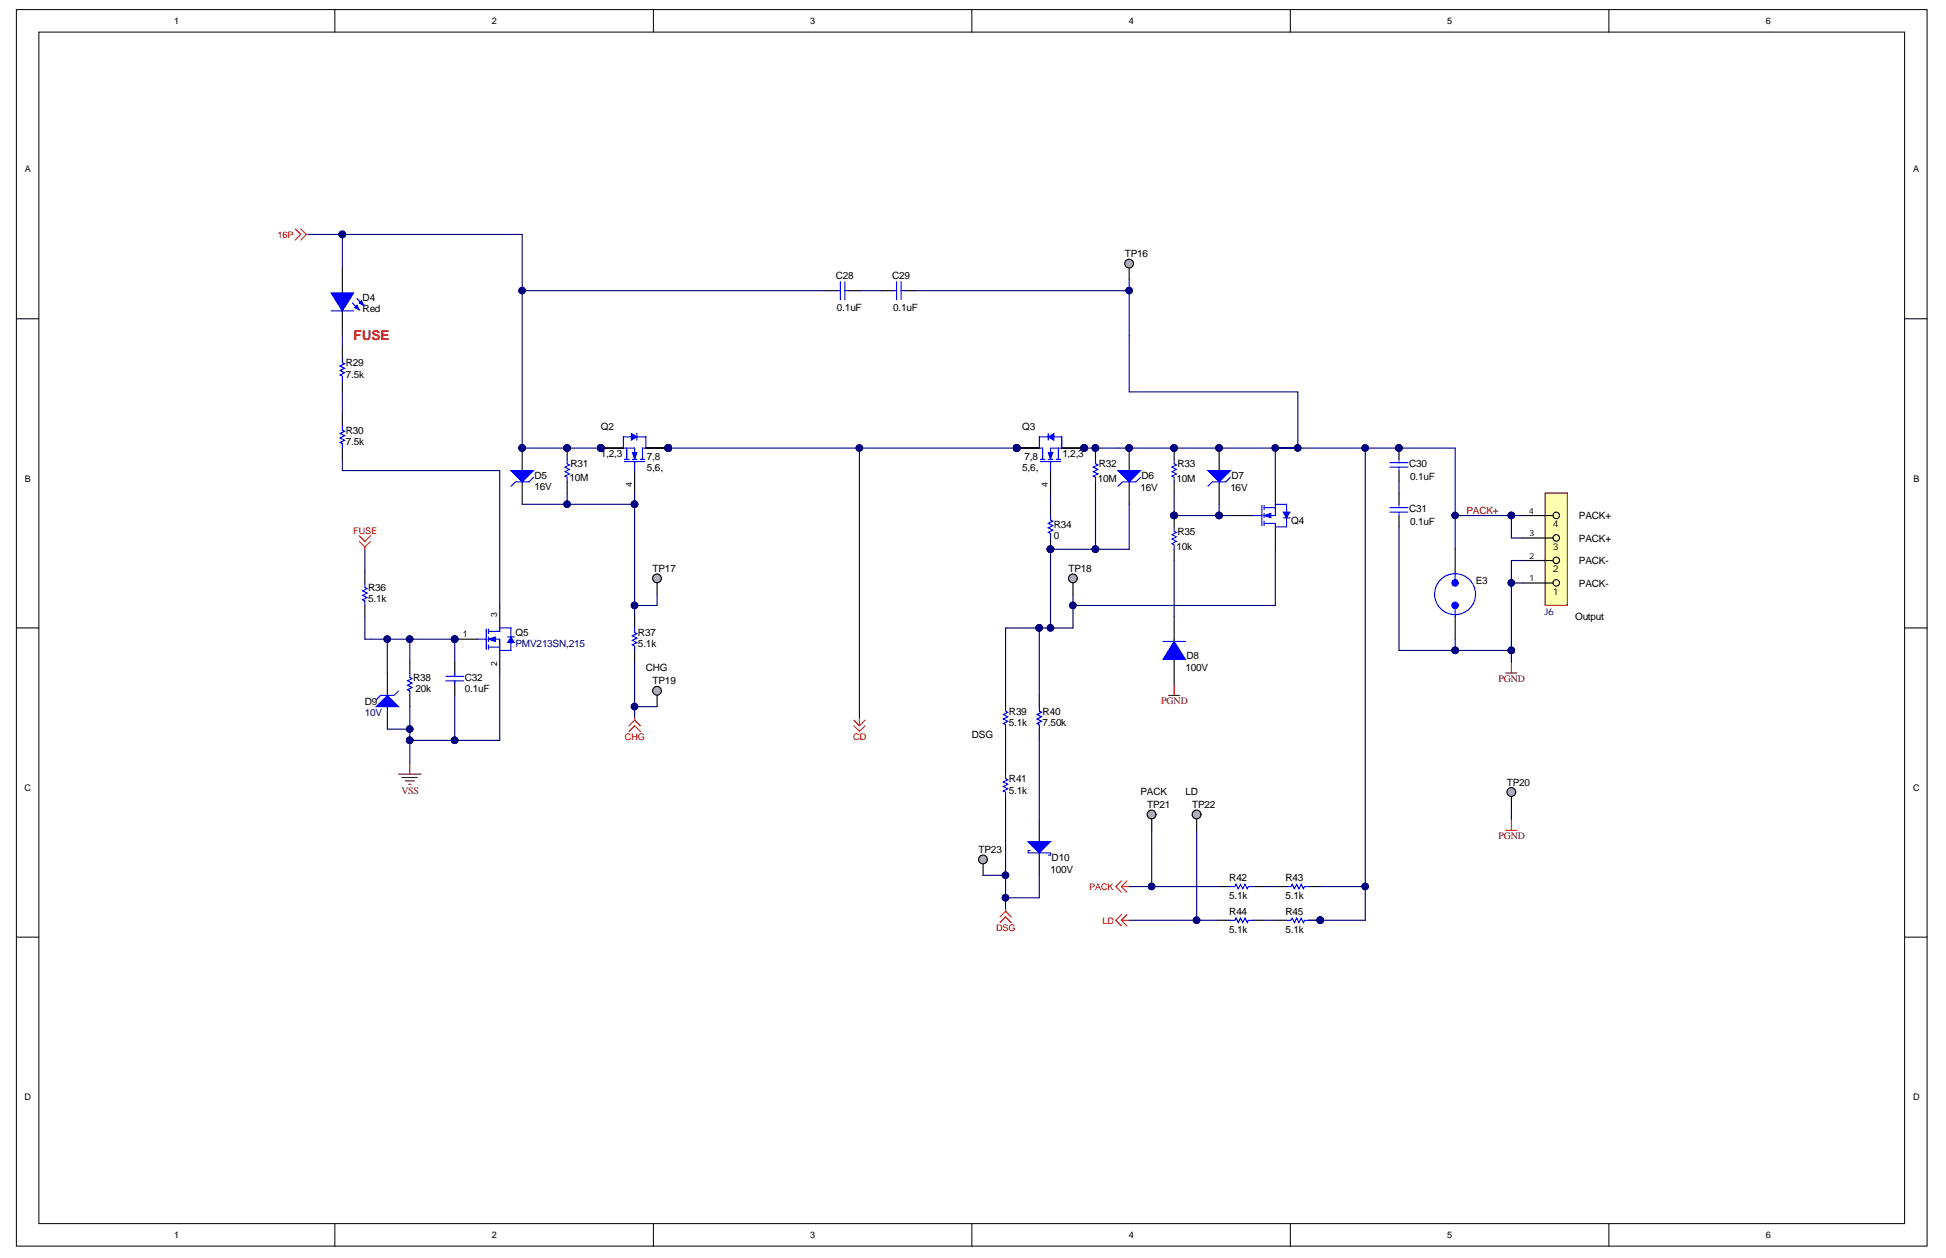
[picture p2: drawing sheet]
<svg xmlns="http://www.w3.org/2000/svg" width="432mm" height="279mm" viewBox="0 0 432 279" stroke-linecap="round" stroke-linejoin="round" font-family="sans-serif">
<defs><g id="words">
<text font-size="3" fill="#f00" x="78.5" y="75.5">FUSE</text>
<g font-size="2.2">
<text x="249.6" y="57.1">TP16</text>
<text x="185.5" y="61.8">C28</text>
<text x="197.9" y="61.8">C29</text>
<text x="80.5" y="69.3">Red</text>
<text x="80.5" y="66.8">D4</text>
<text x="185.7" y="69">0.1uF</text>
<text x="198.2" y="69">0.1uF</text>
<text x="76.7" y="83.7">7.5k</text>
<text x="76.7" y="81.3">R29</text>
<text x="133.3" y="95.5">Q2</text>
<text x="226.8" y="95.5">Q3</text>
<text x="76.7" y="98.7">7.5k</text>
<text x="76.7" y="96.2">R30</text>
<text x="133.3" y="101.5">1,2,3</text>
<text x="143.6" y="102">7,8</text>
<text x="227.3" y="102">7,8</text>
<text x="235.7" y="101.5">1,2,3</text>
<text x="118.6" y="106.2">D5</text>
<text x="126.4" y="106.7">10M</text>
<text x="126.6" y="103.7">R31</text>
<text x="143.6" y="104.4">5,6,</text>
<text x="226.8" y="104.4">5,6,</text>
<text x="243.6" y="106.9">10M</text>
<text x="243.8" y="103.7">R32</text>
<text x="253.3" y="106.2">D6</text>
<text x="261" y="106.9">10M</text>
<text x="261.3" y="103.7">R33</text>
<text x="273.3" y="106.2">D7</text>
<text x="312.7" y="103.7">C30</text>
<text x="312.9" y="106.4">0.1uF</text>
<text x="118.6" y="108.7">16V</text>
<text x="253.1" y="108.9">16V</text>
<text x="273" y="108.9">16V</text>
<text x="312.7" y="113.7">C31</text>
<text x="233.9" y="119.7">0</text>
<text x="233.9" y="117.2">R34</text>
<text x="261.3" y="118.7">R35</text>
<text x="286.5" y="116.2">Q4</text>
<text x="312.9" y="116.4">0.1uF</text>
<text x="350.3" y="115.2">PACK+</text>
<text x="261" y="121.9">10k</text>
<text x="350.3" y="125.1">PACK-</text>
<text x="350.3" y="120.2">PACK+</text>
<text x="81.7" y="131.1">R36</text>
<text x="144.8" y="126.9">TP17</text>
<text x="237.1" y="126.9">TP18</text>
<text x="327.5" y="129.6">E3</text>
<text x="350.3" y="130.1">PACK-</text>
<text x="81.7" y="133.6">5.1k</text>
<text x="349.5" y="137.6">Output</text>
<text x="114.4" y="141.1">Q5</text>
<text x="141.6" y="143.6">5.1k</text>
<text x="141.6" y="141.1">R37</text>
<text x="143.3" y="148.8">CHG</text>
<text x="263" y="148.8">100V</text>
<text x="263.3" y="146.1">D8</text>
<text x="91.7" y="151.1">R38</text>
<text x="92.2" y="153.6">20k</text>
<text x="103.2" y="153.6">0.1uF</text>
<text x="103.2" y="151.1">C32</text>
<text x="144.8" y="151.8">TP19</text>
<text x="81" y="156.3">D9</text>
<text x="223.9" y="161.1">5.1k</text>
<text x="223.9" y="158.6">R39</text>
<text x="231.4" y="161.1">7.50k</text>
<text x="231.4" y="158.6">R40</text>
<text x="215.6" y="163.8">DSG</text>
<text x="223.9" y="173.5">R41</text>
<text x="223.9" y="176">5.1k</text>
<text x="253.1" y="176.3">PACK</text>
<text x="254.6" y="179.3">TP21</text>
<text x="263" y="176.3">LD</text>
<text x="264.5" y="179.3">TP22</text>
<text x="334.4" y="174.3">TP20</text>
<text x="217.1" y="189.2">TP23</text>
<text x="233.4" y="191">D10</text>
<text x="233.1" y="193.7">100V</text>
<text x="272.8" y="195.5">R42</text>
<text x="285.2" y="195.5">R43</text>
<text x="272.8" y="199.5">5.1k</text>
<text x="272.8" y="203">R44</text>
<text x="285.2" y="199.5">5.1k</text>
<text x="285.2" y="203">R45</text>
<text x="272.8" y="206.9">5.1k</text>
<text x="285.2" y="206.9">5.1k</text>
</g>
<g font-size="2.2" fill="#800000">
<text x="325.4" y="113.9">PACK+</text>
<text x="332.5" y="151.2">PGND</text>
<text x="257.6" y="156.2">PGND</text>
<text x="89.1" y="176.2">VSS</text>
<text x="332.5" y="186.1">PGND</text>
</g>
<g font-size="2.2" fill="#000080">
<text x="114.4" y="143.6">PMV213SN,215</text>
<text x="81" y="158.8">10V</text>
</g>
<g font-size="2.1">
<text x="344.6" y="116.9">4</text>
<text x="344.6" y="121.9">3</text>
<text x="344.6" y="131.9">1</text>
<text x="344.6" y="126.9">2</text>
</g>
<text font-size="2.1" fill="#000080" x="342.6" y="136.4">J6</text>
<g font-size="2">
<text x="38.6" y="5.3">1</text>
<text x="109.2" y="5.3">2</text>
<text x="179.8" y="5.3">3</text>
<text x="250.5" y="5.3">4</text>
<text x="321.1" y="5.3">5</text>
<text x="391.8" y="5.3">6</text>
<text x="5.5" y="38.3">A</text>
<text x="424.5" y="38.3">A</text>
<text x="5.5" y="106.8">B</text>
<text x="424.6" y="106.8">B</text>
<text x="102.7" y="141.4">1</text>
<text x="5.5" y="175.4">C</text>
<text x="424.5" y="175.4">C</text>
<text x="5.5" y="244">D</text>
<text x="424.5" y="244">D</text>
<text x="38.6" y="274.7">1</text>
<text x="109.2" y="274.7">2</text>
<text x="179.8" y="274.7">3</text>
<text x="250.5" y="274.7">4</text>
<text x="321.1" y="274.7">5</text>
<text x="391.8" y="274.7">6</text>
</g>
<g font-size="2" fill="#f00">
<text x="61.6" y="52.8">16P</text>
<text x="78.4" y="118.4">FUSE</text>
<text x="138.7" y="164.1">CHG</text>
<text x="189.3" y="164.1">CD</text>
<text x="241.7" y="197.5">PACK</text>
<text x="221" y="206.5">DSG</text>
<text x="244.6" y="205">LD</text>
</g>
<g font-size="1.9">
<text x="140.2" y="107.9" transform="rotate(-90 140.2 107.9)">4</text>
<text x="232.5" y="107.9" transform="rotate(-90 232.5 107.9)">4</text>
<text x="339.3" y="114">4</text>
<text x="339.3" y="119">3</text>
<text x="339.3" y="124">2</text>
<text x="339.3" y="129">1</text>
<text x="110.3" y="136.8" transform="rotate(-90 110.3 136.8)">3</text>
<text x="110.3" y="147.8" transform="rotate(-90 110.3 147.8)">2</text>
</g>
</g></defs>
<g fill="#fff" stroke="#000" stroke-width=".22">
<path d="M3.6 2.1h424v274.3h-424z"/>
<path d="M8.6 7.1h414v264.3h-414z"/>
</g>
<g fill="none" stroke="#000" stroke-width=".22">
<path d="M74.3 2.1v5M145 2.1v5M215.6 2.1v5M286.3 2.1v5M357 2.1v5M3.6 70.7h5M422.7 70.7h5M3.6 139.3h5M422.7 139.3h5M3.6 207.9h5M422.7 207.9h5M74.3 271.5v5"/>
<path d="M145 271.5v5M215.6 271.5v5M286.3 271.5v5M357 271.5v5"/>
</g>
<path d="M259.3 154.3h2.5M260.5 151.8v2.5M88.4 171.7h5M89.2 172.5h3.5M89.9 173.2h2M90.7 174h.5M90.9 169.2v2.5" fill="none" stroke="#800000" stroke-width=".25"/>
<path d="M76 59.5v5.5M76 69v5.5" fill="none" stroke="#000" stroke-width=".25"/>
<path d="M78.2 67.2l1.5 1.5M79.2 66.2l1.5 1.5" fill="none" stroke="#00f" stroke-width=".25"/>
<path d="M78.7 68.2l.5-.5 .5 1z" fill="#00f"/>
<path d="M78.7 68.2l.5-.5 .5 1z" fill="none" stroke="#00f" stroke-width=".25"/>
<path d="M79.7 67.2l.5-.5 .5 1z" fill="#00f"/>
<path d="M79.7 67.2l.5-.5 .5 1z" fill="none" stroke="#00f" stroke-width=".25"/>
<path d="M73.5 65h5l-2.5 4z" fill="#00f"/>
<path d="M73.5 65h5l-2.5 4zM73.5 69h5M125.9 101.9v1l.5 .2-1 .5 1 .5-1 .5 1 .5-1 .5 .5 .3v1M243.1 101.9v1l.5 .2-1 .5 1 .5-1 .5 1 .5-1 .5 .5 .3v1M260.5 116.9v.9l.5 .3-1 .5 1 .5-1 .5 1 .5-1 .5 .5 .2v1M81 129.3v1l.5 .3-1 .5 1 .5-1 .5 1 .5-1 .5 .5 .2v1M140.8 139.3v1l.5 .2-1 .5 1 .5-1 .5 1 .5-1 .5 .5 .3v1M90.9 149.3v1l.5 .2-1 .5 1 .5-1 .5 1 .5-1 .5 .5 .3v1" fill="none" stroke="#00f" stroke-width=".25"/>
<g fill="none" stroke="#000" stroke-width=".25">
<path d="M115.9 99.4v5M125.9 99.4v2.5M243.1 99.4v2.5M115.9 106.9v5M125.9 106.9v2.5M243.1 106.9v2.5M260.5 114.4v2.5M81 126.8v2.5M81 134.3v2.5M140.8 136.8v2.5M260.5 121.8v2.5M90.9 146.8v2.5"/>
<path d="M90.9 154.3v2.5M140.8 144.3v2.5"/>
</g>
<g fill="#000080" stroke="#000080" stroke-width=".22">
<circle cx="260.5" cy="114.3" r=".72"/>
<circle cx="243.1" cy="99.4" r=".72"/>
<circle cx="125.8" cy="99.4" r=".72"/>
<circle cx="115.8" cy="64.5" r=".72"/>
<circle cx="270.5" cy="114.3" r=".72"/>
<circle cx="250.5" cy="99.4" r=".72"/>
<circle cx="260.5" cy="99.4" r=".72"/>
<circle cx="283" cy="99.4" r=".72"/>
<circle cx="288" cy="99.4" r=".72"/>
<circle cx="270.5" cy="99.4" r=".72"/>
<circle cx="238.1" cy="134.3" r=".72"/>
<circle cx="243.1" cy="121.8" r=".72"/>
<circle cx="233.1" cy="121.8" r=".72"/>
<circle cx="125.8" cy="111.8" r=".72"/>
<circle cx="140.8" cy="111.8" r=".72"/>
<circle cx="140.8" cy="134.3" r=".72"/>
<circle cx="148.3" cy="99.4" r=".72"/>
<circle cx="190.7" cy="99.4" r=".72"/>
<circle cx="225.6" cy="99.4" r=".72"/>
<circle cx="115.8" cy="99.4" r=".72"/>
<circle cx="90.9" cy="161.7" r=".72"/>
<circle cx="90.9" cy="164.2" r=".72"/>
<circle cx="133.3" cy="99.4" r=".72"/>
<circle cx="100.9" cy="164.2" r=".72"/>
<circle cx="100.9" cy="141.8" r=".72"/>
<circle cx="140.8" cy="156.7" r=".72"/>
<circle cx="240.6" cy="99.4" r=".72"/>
<circle cx="90.9" cy="141.8" r=".72"/>
</g>
<g fill="none" stroke="#000080" stroke-width=".25">
<path d="M110.9 52h5v47.4h17.4M115.9 64.5h67.3M190.7 64.5h5M148.3 99.4h77.3M240.6 99.4h47.4h-5v7.5M76 101.9v2.5h34.9v29.9M125.9 109.4v2.5h14.9M140.8 111.9v24.9M140.8 109.4v2.5M243.1 109.4v12.4M260.5 109.4v5h12.5M270.5 111.9v2.5"/>
<path d="M233.1 121.8h17.5M283 121.8v12.5h-44.9v5M90.9 156.8v7.4M90.9 141.8v5M100.9 141.8v5M100.9 154.3v9.9M140.8 146.8v12.4"/>
</g>
<path d="M113.4 104.4h5l-2.5 2.5z" fill="#00f"/>
<path d="M113.4 104.4h5l-2.5 2.5zM118.4 105.9l-1 1h-3l-1 1" fill="none" stroke="#00f" stroke-width=".25"/>
<g fill="#000080" stroke="#000080" stroke-width=".22">
<circle cx="115.8" cy="99.4" r=".72"/>
<circle cx="125.8" cy="111.8" r=".72"/>
</g>
<path d="M115.9 111.9h10" fill="none" stroke="#000080" stroke-width=".25"/>
<circle cx="145.8" cy="128.3" r=".97" fill="#b2acb0" stroke="#000" stroke-width=".25"/>
<path d="M145.8 129.3v2.5" fill="none" stroke="#000" stroke-width=".25"/>
<circle cx="238.1" cy="128.3" r=".97" fill="#b2acb0" stroke="#000" stroke-width=".25"/>
<path d="M238.1 129.3v2.5" fill="none" stroke="#000" stroke-width=".25"/>
<circle cx="250.5" cy="58.5" r=".97" fill="#b2acb0" stroke="#000" stroke-width=".25"/>
<path d="M250.6 59.5v2.5M270.5 99.4v5M233.1 111.9v2.5M233.1 119.3v2.5M270.5 106.9v5" fill="none" stroke="#000" stroke-width=".25"/>
<path d="M250.6 62v2.5M233.1 109.4v2.5M250.6 111.9v9.9M145.8 131.8v2.5h-5M238.1 131.8v2.5" fill="none" stroke="#000080" stroke-width=".25"/>
<g fill="#000080" stroke="#000080" stroke-width=".22">
<circle cx="250.5" cy="64.5" r=".72"/>
<circle cx="238.1" cy="134.3" r=".72"/>
<circle cx="140.8" cy="134.3" r=".72"/>
<circle cx="233.1" cy="121.8" r=".72"/>
<circle cx="270.5" cy="99.4" r=".72"/>
</g>
<path d="M233.1 114.4v1l.5 .2-1 .5 1 .5-1 .5 1 .5-1 .5 .5 .2v1" fill="none" stroke="#00f" stroke-width=".25"/>
<path d="M268 104.4h5l-2.5 2.5z" fill="#00f"/>
<path d="M268 104.4h5l-2.5 2.5zM273 105.9l-1 1h-3l-1 1" fill="none" stroke="#00f" stroke-width=".25"/>
<g fill="#000080" stroke="#000080" stroke-width=".22">
<circle cx="270.5" cy="99.4" r=".72"/>
<circle cx="250.5" cy="99.4" r=".72"/>
</g>
<path d="M250.6 99.4v5M250.6 106.9v5" fill="none" stroke="#000" stroke-width=".25"/>
<path d="M248.1 104.4h5l-2.5 2.5z" fill="#00f"/>
<path d="M248.1 104.4h5l-2.5 2.5zM253.1 105.9l-1 1h-3l-1 1" fill="none" stroke="#00f" stroke-width=".25"/>
<circle cx="250.5" cy="99.4" r=".72" fill="#000080" stroke="#000080" stroke-width=".22"/>
<circle cx="145.8" cy="153.2" r=".97" fill="#b2acb0" stroke="#000" stroke-width=".25"/>
<path d="M260.5 136.8v15M145.8 154.3v2.5" fill="none" stroke="#000" stroke-width=".25"/>
<path d="M260.5 124.3v12.5" fill="none" stroke="#000080" stroke-width=".25"/>
<path d="M260.5 142.3l2.5 4h-5z" fill="#00f"/>
<g fill="none" stroke="#00f" stroke-width=".25">
<path d="M322.9 126.8v2.5M322.9 134.3v2.5M258 142.3h5M260.5 142.3l2.5 4h-5z"/>
<circle cx="322.9" cy="131.8" r="4.5"/>
</g>
<path d="M334.1 149.3h2.5M335.4 146.8v2.5" fill="none" stroke="#800000" stroke-width=".25"/>
<path d="M322.9 121.8v5M322.9 136.8v5" fill="none" stroke="#000" stroke-width=".25"/>
<g fill="#00f" stroke="#00f" stroke-width=".22">
<circle cx="322.9" cy="134.3" r=".72"/>
<circle cx="322.9" cy="129.3" r=".72"/>
</g>
<path d="M203.2 64.5h47.4v22.4h37.4v12.5h34.9v22.4M190.7 99.4v59.8M302.9 99.4v104.7M310.4 106.9v2.5M310.4 116.9v27.4h25M322.9 114.4h12.5M335.4 124.3v20M140.8 156.8h5M322.9 141.8v2.5M335.4 144.3v2.5" fill="none" stroke="#000080" stroke-width=".25"/>
<g fill="#000080" stroke="#000080" stroke-width=".22">
<circle cx="322.9" cy="144.3" r=".72"/>
<circle cx="322.9" cy="114.3" r=".72"/>
<circle cx="335.3" cy="144.3" r=".72"/>
<circle cx="335.3" cy="114.3" r=".72"/>
<circle cx="288" cy="99.4" r=".72"/>
<circle cx="302.9" cy="99.4" r=".72"/>
<circle cx="310.4" cy="99.4" r=".72"/>
<circle cx="335.3" cy="129.3" r=".72"/>
<circle cx="302.9" cy="196.6" r=".72"/>
<circle cx="140.8" cy="156.7" r=".72"/>
<circle cx="250.5" cy="64.5" r=".72"/>
<circle cx="190.7" cy="99.4" r=".72"/>
</g>
<path d="M79.7 118.8l1.3 1.3 1.2-1.3M79.7 120.1l1.3 1.2M81 121.3v.5M82.2 120.1l-1.2 1.2M140.8 159.7l-1.2 1.3M140.8 159.7l1.3 1.3M140.8 159.2v.5M189.5 159.7l1.2 1.3M190.7 159.2v1.8M191.9 159.7l-1.2 1.3M139.6 162.2l1.2-1.2 1.3 1.2M189.5 161l1.2 1.2 1.2-1.2" fill="none" stroke="#f00" stroke-width=".25"/>
<circle cx="335.3" cy="175.7" r=".97" fill="#b2acb0" stroke="#000" stroke-width=".25"/>
<path d="M183.2 64.5h2.5M188.2 64.5h2.5M195.7 64.5h2.5M200.7 64.5h2.5M260.5 99.4v2.5M260.5 106.9v2.5M273 114.4h5M100.9 146.8v2.5M100.9 151.8v2.5M335.4 176.7v2.5" fill="none" stroke="#000" stroke-width=".25"/>
<path d="M334.1 184.2h2.5M335.4 181.7v2.5" fill="none" stroke="#800000" stroke-width=".25"/>
<path d="M76 74.5v2.4M76 86.9v5M81 121.8v5M335.4 179.2v2.5" fill="none" stroke="#000080" stroke-width=".25"/>
<circle cx="260.5" cy="99.4" r=".72" fill="#000080" stroke="#000080" stroke-width=".22"/>
<g fill="none" stroke="#00f" stroke-width=".25">
<path d="M185.7 64.5h.8M186.5 62.5v4M187.5 62.5v4M187.5 64.5h.7M198.2 64.5h.7M198.9 62.5v4M199.9 64.5h.8M199.9 62.5v4M260.5 101.9v1l.5 .2-1 .5 1 .5-1 .5 1 .5-1 .5 .5 .3v1M278 114.4h2M280 112.1v4.5M280.5 116.1h2.5"/>
<path d="M280.5 112.6h2.5M280.5 112.1v1M280.5 113.9v1M280.5 115.6v1M283 111.9v2.5h-2.5M98.9 151h4M98.9 150h4M100.9 149.3v.7M100.9 151v.8"/>
</g>
<path d="M280.5 114.4l1.5-.5v1z" fill="#00f"/>
<path d="M280.5 114.4l1.5-.5v1z" fill="none" stroke="#00f" stroke-width=".22"/>
<path d="M283 116.1v.8" fill="none" stroke="#00f" stroke-width=".25"/>
<path d="M283 106.9v5M283 116.9v4.9" fill="none" stroke="#000" stroke-width=".25"/>
<path d="M284.7 113.6h1.5l-.7 1.3z" fill="#00f"/>
<path d="M284.7 113.6h1.5l-.7 1.3z" fill="none" stroke="#00f" stroke-width=".22"/>
<path d="M283 111.9h2.5v1.7M284.7 114.9h1.5M285.5 114.9v2h-2.5" fill="none" stroke="#00f" stroke-width=".25"/>
<path d="M85.9 141.8v7.5" fill="none" stroke="#000080" stroke-width=".25"/>
<circle cx="85.9" cy="141.8" r=".72" fill="#000080" stroke="#000080" stroke-width=".22"/>
<path d="M85.9 149.3v5M85.9 156.8v4.9" fill="none" stroke="#000" stroke-width=".25"/>
<path d="M83.4 156.8l2.5-2.5 2.5 2.5z" fill="#00f"/>
<path d="M83.4 156.8l2.5-2.5 2.5 2.5zM88.4 153.3l-1 1h-3l-1 1" fill="none" stroke="#00f" stroke-width=".25"/>
<path d="M342.8 109.4h5v24.9h-5z" fill="#ffffb0" stroke="#800000" stroke-width=".25"/>
<g fill="none" stroke="#000" stroke-width=".25">
<path d="M76 76.9v2.5M76 84.4v2.5M76 91.9v2.5M76 99.4v2.5M310.4 99.4v2.5M310.4 104.4v2.5M310.4 109.4v2.5M310.4 114.4v2.5M337.9 119.3h6.7M337.9 114.4h6.7M337.9 129.3h6.7M337.9 124.3h6.7"/>
<path d="M100.9 141.8h5"/>
<circle cx="345.3" cy="114.3" r=".72"/>
<circle cx="345.3" cy="119.3" r=".72"/>
<circle cx="345.3" cy="124.3" r=".72"/>
<circle cx="345.3" cy="129.3" r=".72"/>
</g>
<path d="M337.9 114.4h-2.5v4.9h2.5M81 136.8v5h19.9M335.4 124.3h2.5M335.4 129.3h2.5" fill="none" stroke="#000080" stroke-width=".25"/>
<g fill="#000080" stroke="#000080" stroke-width=".22">
<circle cx="335.3" cy="114.3" r=".72"/>
<circle cx="335.3" cy="129.3" r=".72"/>
<circle cx="100.9" cy="141.8" r=".72"/>
<circle cx="90.9" cy="141.8" r=".72"/>
<circle cx="85.9" cy="141.8" r=".72"/>
<circle cx="310.4" cy="99.4" r=".72"/>
</g>
<g fill="none" stroke="#00f" stroke-width=".25">
<path d="M76 79.4v1l.5 .3-1 .5 1 .5-1 .5 1 .5-1 .5 .5 .2v1M76 94.4v1l.5 .3-1 .5 1 .5-1 .4 1 .5-1 .5 .5 .3v1M308.4 103.6h4M308.4 102.6h4M308.4 113.6h4M308.4 112.6h4M310.4 101.9v.7M310.4 103.6v.8M310.4 111.9v.7M310.4 113.6v.8M107.9 139.5v4.5M108.4 139.5v1"/>
<path d="M105.9 141.8h2M108.4 140h2.5M108.4 141.8h2.5v2.5M108.4 143.5h2.5M108.4 141.3v1M108.4 143v1"/>
</g>
<path d="M108.4 141.8l1.5-.5v1z" fill="#00f"/>
<path d="M108.4 141.8l1.5-.5v1z" fill="none" stroke="#00f" stroke-width=".22"/>
<path d="M110.9 139.3v.7" fill="none" stroke="#00f" stroke-width=".25"/>
<path d="M110.9 134.3v5M110.9 144.3v5" fill="none" stroke="#000" stroke-width=".25"/>
<path d="M113.4 141.3l.7 1.2h-1.5z" fill="#00f"/>
<path d="M113.4 141.3l.7 1.2h-1.5z" fill="none" stroke="#00f" stroke-width=".22"/>
<path d="M231.4 99.4v2.5M234.8 99.4v2.5M235.6 99.4h-2.5v2.5M230.9 102.4h4.4M230.9 101.9h1M232.6 101.9h1M233.1 102.4v2M234.4 101.9h.9M110.9 139.3h2.5v2M112.6 141.3h1.5M113.4 142.5v1.8h-2.5" fill="none" stroke="#00f" stroke-width=".25"/>
<g fill="#000080" stroke="#000080" stroke-width=".22">
<circle cx="100.9" cy="141.8" r=".72"/>
<circle cx="225.6" cy="99.4" r=".72"/>
<circle cx="240.6" cy="99.4" r=".72"/>
</g>
<path d="M225.6 99.4h5M235.6 99.4h5M233.1 104.4v5" fill="none" stroke="#000" stroke-width=".25"/>
<path d="M232.6 100.4h1l-.5 1.5z" fill="#00f"/>
<path d="M232.6 100.4h1l-.5 1.5z" fill="none" stroke="#00f" stroke-width=".22"/>
<path d="M230.6 99.4h.8" fill="none" stroke="#00f" stroke-width=".25"/>
<path d="M225.6 99.4h5M235.6 99.4h5" fill="none" stroke="#000" stroke-width=".25"/>
<g fill="#000080" stroke="#000080" stroke-width=".22">
<circle cx="240.6" cy="99.4" r=".72"/>
<circle cx="225.6" cy="99.4" r=".72"/>
</g>
<path d="M232.6 96.9l1.3-.7v1.4z" fill="#00f"/>
<path d="M232.6 96.9l1.3-.7v1.4z" fill="none" stroke="#00f" stroke-width=".22"/>
<path d="M138.3 99.4h2.5v2.5M139.1 99.4v2.5M142.6 99.4v2.5M232.6 96.2v1.4M232.6 96.9h-2v2.5M233.9 96.9h1.7v2.5M138.6 102.4h4.5M138.6 101.9h1M140.3 101.9h1M140.8 102.4v2M142.1 101.9h1" fill="none" stroke="#00f" stroke-width=".25"/>
<path d="M133.3 99.4h5M143.3 99.4h5M225.6 99.4h5M140.8 104.4v5" fill="none" stroke="#000" stroke-width=".25"/>
<g fill="#000080" stroke="#000080" stroke-width=".22">
<circle cx="225.6" cy="99.4" r=".72"/>
<circle cx="240.6" cy="99.4" r=".72"/>
<circle cx="148.3" cy="99.4" r=".72"/>
<circle cx="133.3" cy="99.4" r=".72"/>
</g>
<path d="M140.3 100.4h1l-.5 1.5z" fill="#00f"/>
<path d="M140.3 100.4h1l-.5 1.5z" fill="none" stroke="#00f" stroke-width=".22"/>
<path d="M142.6 99.4h.7" fill="none" stroke="#00f" stroke-width=".25"/>
<path d="M133.3 99.4h5M143.3 99.4h5" fill="none" stroke="#000" stroke-width=".25"/>
<g fill="#000080" stroke="#000080" stroke-width=".22">
<circle cx="133.3" cy="99.4" r=".72"/>
<circle cx="148.3" cy="99.4" r=".72"/>
</g>
<path d="M140.1 96.2l1.2 .7-1.2 .7z" fill="#00f"/>
<path d="M140.1 96.2l1.2 .7-1.2 .7z" fill="none" stroke="#00f" stroke-width=".22"/>
<path d="M140.1 96.9h-1.8v2.5M141.3 96.2v1.4M141.3 96.9h2v2.5" fill="none" stroke="#00f" stroke-width=".25"/>
<path d="M143.3 99.4h5" fill="none" stroke="#000" stroke-width=".25"/>
<g fill="#000080" stroke="#000080" stroke-width=".22">
<circle cx="148.3" cy="99.4" r=".72"/>
<circle cx="133.3" cy="99.4" r=".72"/>
</g>
<circle cx="265.5" cy="180.7" r=".97" fill="#b2acb0" stroke="#000" stroke-width=".25"/>
<path d="M265.5 181.7v2.5" fill="none" stroke="#000" stroke-width=".25"/>
<circle cx="255.5" cy="180.7" r=".97" fill="#b2acb0" stroke="#000" stroke-width=".25"/>
<path d="M255.6 181.7v2.5" fill="none" stroke="#000" stroke-width=".25"/>
<circle cx="218.1" cy="190.6" r=".97" fill="#b2acb0" stroke="#000" stroke-width=".25"/>
<path d="M230.6 154.3v2.5M230.6 161.7v2.5M218.1 191.7v2.5M230.6 181.7v5M230.6 189.2v5" fill="none" stroke="#000" stroke-width=".25"/>
<path d="M248.8 196.7l1.3 1.2M248.8 195.4l-1.2 1.3 1.2 1.2M248.8 196.7h1.8M250.1 195.4l-1.3 1.3M221.9 204.6l1.2-1.2 1.3 1.2M223.1 202.1l-1.2 1.3M223.1 202.1l1.3 1.3M223.1 201.6v.5M248.8 204.1l1.3 1.3M248.8 202.9l-1.2 1.2 1.2 1.3M248.8 204.1h1.8M250.1 202.9l-1.3 1.2" fill="none" stroke="#f00" stroke-width=".25"/>
<path d="M250.6 196.7h19.9M255.6 184.2v12.5M265.5 184.2v19.9M250.6 204.1h19.9" fill="none" stroke="#000080" stroke-width=".25"/>
<g fill="#000080" stroke="#000080" stroke-width=".22">
<circle cx="265.5" cy="204.1" r=".72"/>
<circle cx="255.5" cy="196.6" r=".72"/>
</g>
<path d="M230.6 156.8v1l.5 .2-1 .5 1 .5-1 .5 1 .5-1 .5 .5 .2v1" fill="none" stroke="#00f" stroke-width=".25"/>
<path d="M228.1 186.7h5l-2.5 2.5z" fill="#00f"/>
<path d="M223.1 156.8v1l.5 .2-1 .5 1 .5-1 .5 1 .5-1 .5 .5 .2v1M223.1 171.7v1l.5 .3-1 .5 1 .5-1 .5 1 .5-1 .5 .5 .2v1M228.1 186.7h5l-2.5 2.5zM228.6 188.7h-.5v.5h5v.5h-.5M273 196.7h1l.3-.5 .5 1 .5-1 .5 1 .5-1 .5 1 .2-.5h1M285.5 196.7h1l.2-.5 .5 1 .5-1 .5 1 .5-1 .5 1 .3-.5h1M273 204.1h1l.3-.5 .5 1 .5-1 .5 1 .5-1 .5 1 .2-.5h1M285.5 204.1h1l.2-.5 .5 1 .5-1 .5 1 .5-1 .5 1 .3-.5h1" fill="none" stroke="#00f" stroke-width=".25"/>
<path d="M223.1 154.3v2.5M223.1 161.7v2.5M223.1 169.2v2.5M223.1 176.7v2.5M270.5 196.7h2.5M278 196.7h2.5M283 196.7h2.5M290.5 196.7h2.5M270.5 204.1h2.5M278 204.1h2.5M283 204.1h2.5M290.5 204.1h2.5" fill="none" stroke="#000" stroke-width=".25"/>
<g fill="#000080" stroke="#000080" stroke-width=".22">
<circle cx="292.9" cy="204.1" r=".72"/>
<circle cx="223.1" cy="199.1" r=".72"/>
<circle cx="223.1" cy="194.1" r=".72"/>
<circle cx="302.9" cy="196.6" r=".72"/>
<circle cx="233.1" cy="121.8" r=".72"/>
<circle cx="233.1" cy="139.3" r=".72"/>
<circle cx="230.6" cy="139.3" r=".72"/>
<circle cx="100.9" cy="164.2" r=".72"/>
<circle cx="90.9" cy="161.7" r=".72"/>
<circle cx="90.9" cy="164.2" r=".72"/>
<circle cx="75.9" cy="52" r=".72"/>
</g>
<g fill="none" stroke="#000080" stroke-width=".25">
<path d="M68.5 52h42.4M76 52v7.5M230.6 139.3h-7.5v15M230.6 139.3v15M233.1 121.8v17.5h-2.5M233.1 139.3h5M110.9 149.3v14.9h-20v5M85.9 161.7h5M223.1 179.2v22.4M223.1 164.2v5M230.6 164.2v17.5M218.1 194.2h5"/>
<path d="M230.6 194.2v4.9h-7.5M280.5 196.7h2.5M293 196.7h9.9M280.5 204.1h2.5M290.5 204.1h12.4"/>
</g>
<path d="M65.5 50.8l1.2 1.2-1.2 1.3M66.7 50.8l1.3 1.2M68 52l-1.3 1.3M68 52h.5" fill="none" stroke="#f00" stroke-width=".25"/>
<use href="#words"/>
</svg>
